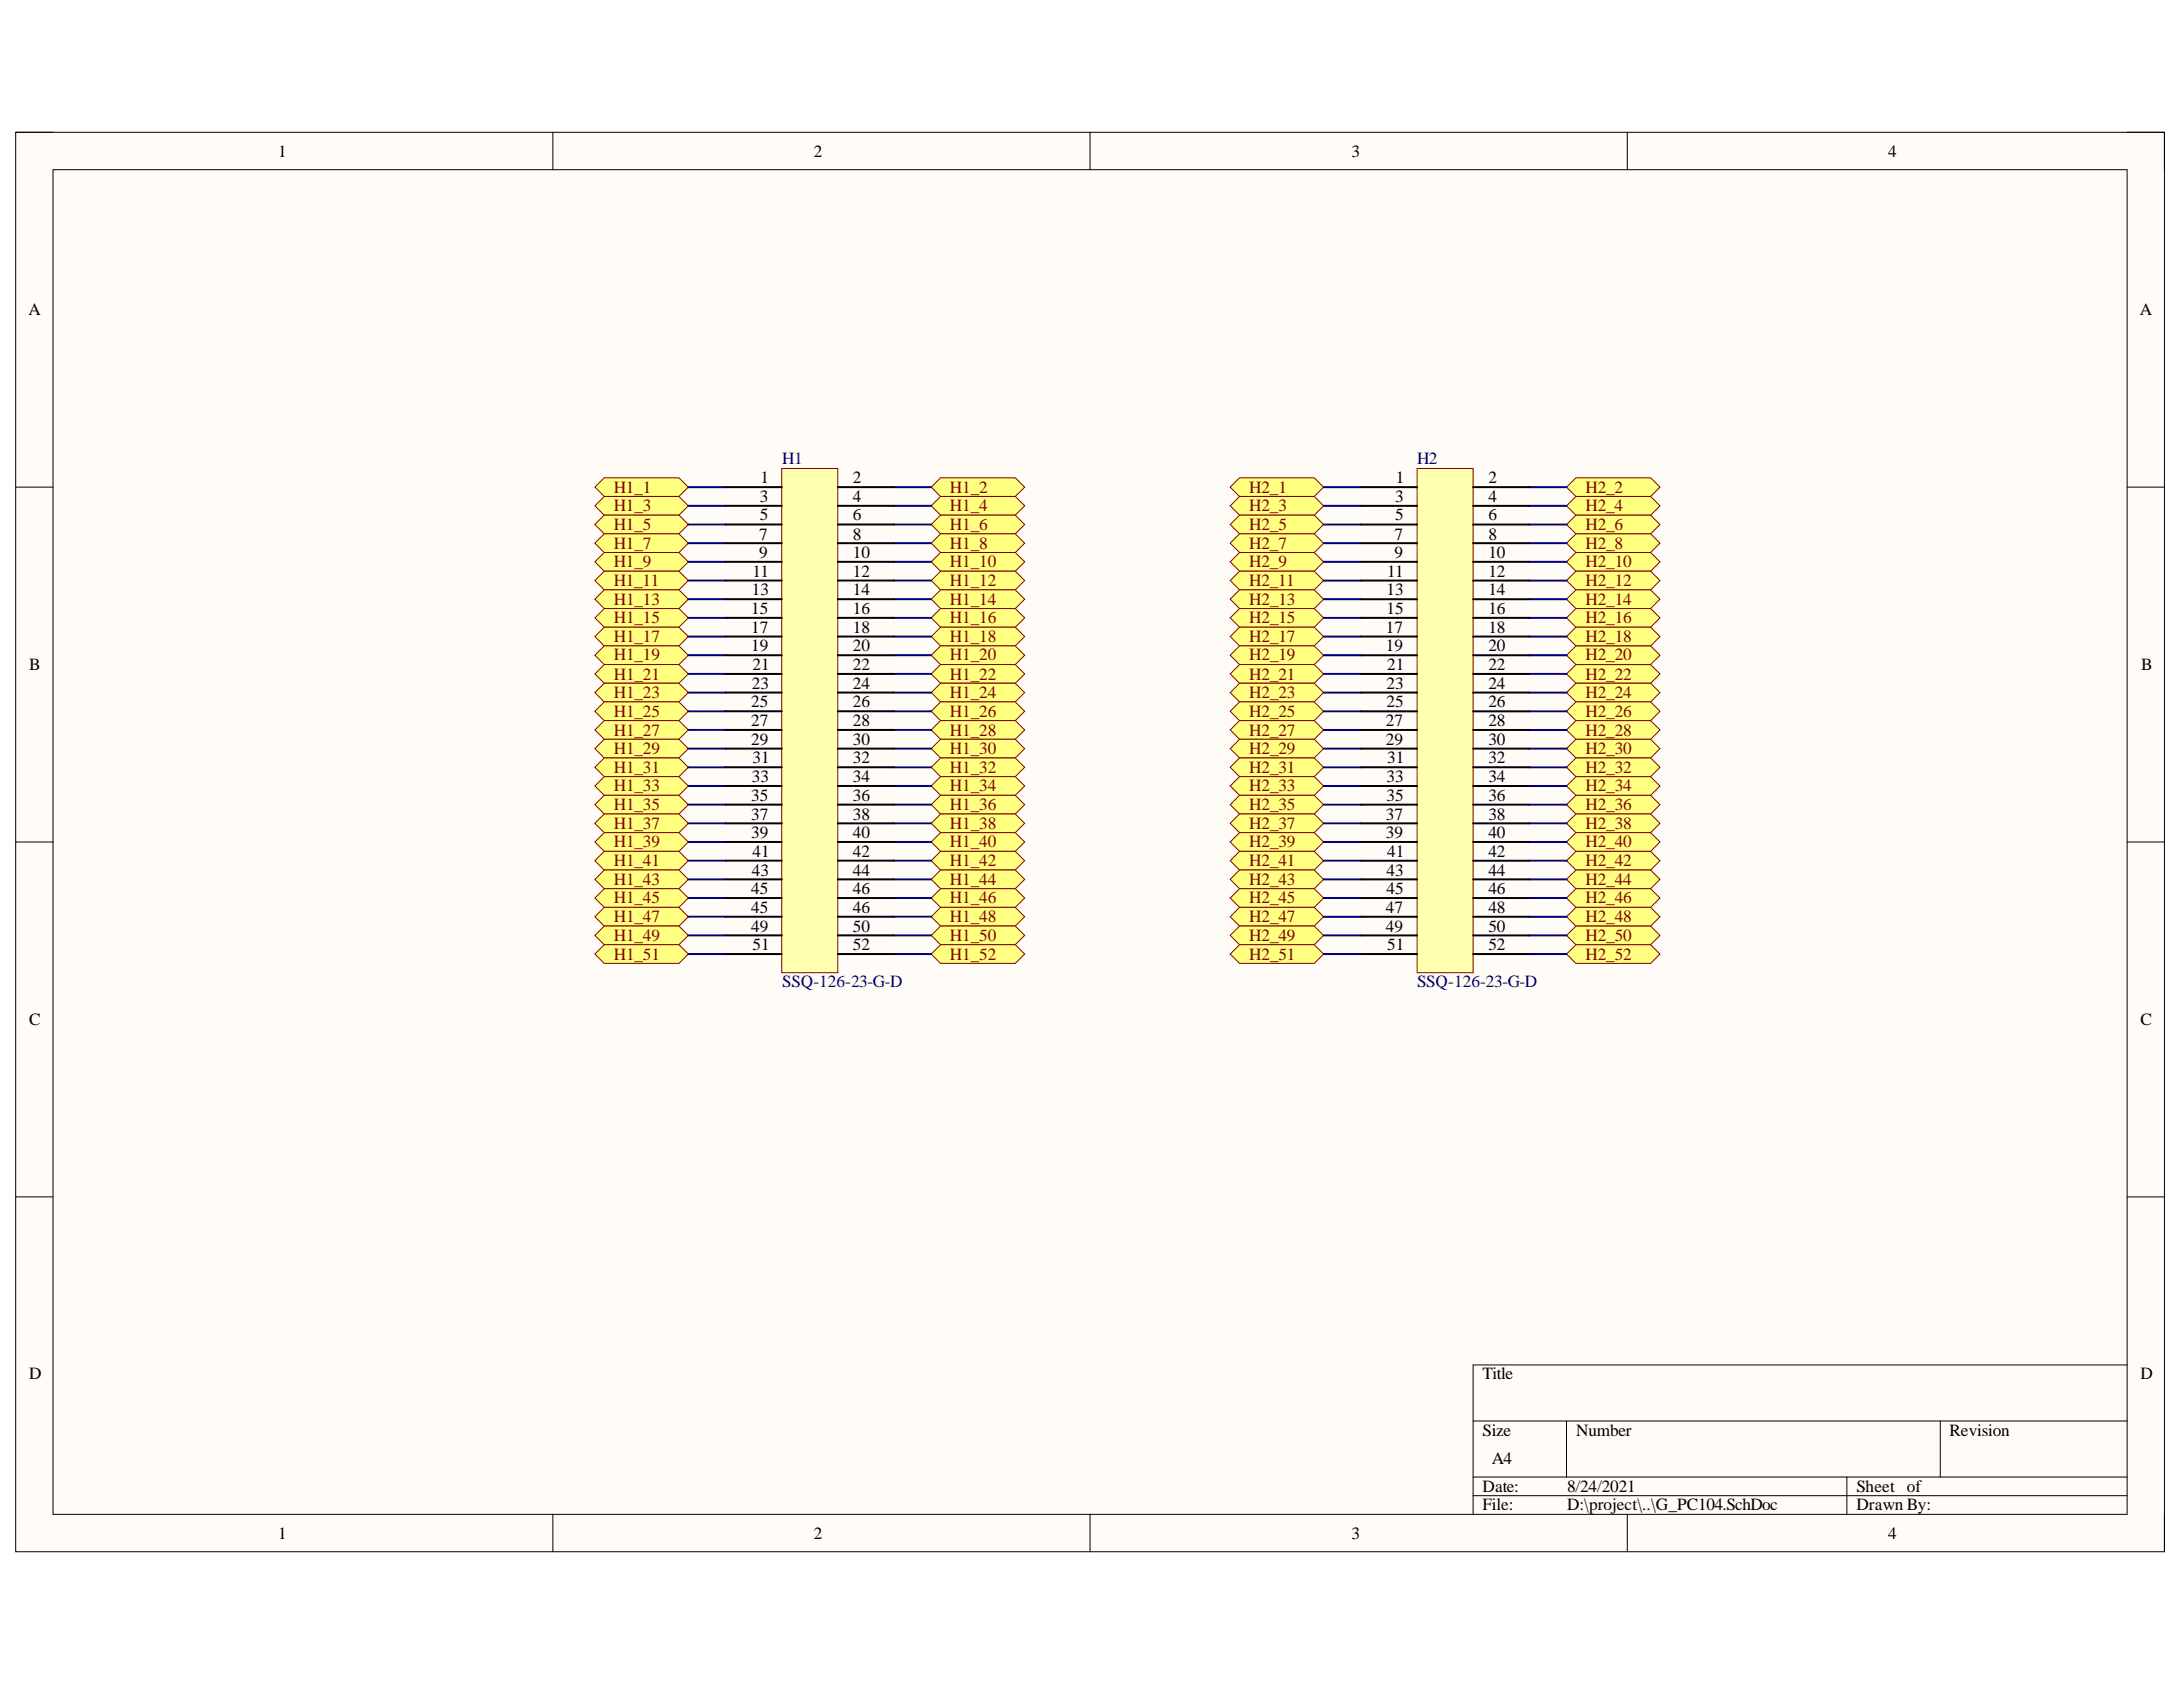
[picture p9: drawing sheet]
<svg xmlns="http://www.w3.org/2000/svg" width="279mm" height="216mm" viewBox="0 0 279 216" stroke-linecap="round" stroke-linejoin="round" font-family="sans-serif">
<defs><g id="words">
<g font-size="2.2">
<text x="35.6" y="20">1</text>
<text x="104.2" y="20">2</text>
<text x="173" y="20">3</text>
<text x="241.7" y="20">4</text>
<text x="3.6" y="40.3">A</text>
<text x="273.9" y="40.3">A</text>
<text x="97.2" y="64.2">3</text>
<text x="97.3" y="61.9">1</text>
<text x="109.2" y="61.9">2</text>
<text x="109.2" y="64.2">4</text>
<text x="178.6" y="64.2">3</text>
<text x="178.7" y="61.9">1</text>
<text x="190.5" y="61.9">2</text>
<text x="190.5" y="64.2">4</text>
<text x="97.2" y="69.1">7</text>
<text x="97.2" y="71.4">9</text>
<text x="97.2" y="66.6">5</text>
<text x="109.2" y="66.6">6</text>
<text x="109.2" y="69.1">8</text>
<text x="109.2" y="71.4">10</text>
<text x="178.5" y="69.1">7</text>
<text x="178.5" y="71.4">9</text>
<text x="178.6" y="66.6">5</text>
<text x="190.5" y="66.6">6</text>
<text x="190.5" y="69.1">8</text>
<text x="190.5" y="71.4">10</text>
<text x="96.2" y="76.1">13</text>
<text x="96.3" y="73.8">11</text>
<text x="109.2" y="73.8">12</text>
<text x="109.2" y="76.1">14</text>
<text x="177.5" y="76.1">13</text>
<text x="177.6" y="73.8">11</text>
<text x="190.5" y="73.8">12</text>
<text x="190.5" y="76.1">14</text>
<text x="96.1" y="78.6">15</text>
<text x="96.1" y="81">17</text>
<text x="96.1" y="83.3">19</text>
<text x="109.2" y="78.6">16</text>
<text x="109.2" y="81">18</text>
<text x="109.2" y="83.3">20</text>
<text x="177.4" y="81">17</text>
<text x="177.4" y="83.3">19</text>
<text x="177.5" y="78.6">15</text>
<text x="190.5" y="78.6">16</text>
<text x="190.5" y="81">18</text>
<text x="190.5" y="83.3">20</text>
<text x="3.7" y="85.8">B</text>
<text x="96.2" y="88.1">23</text>
<text x="96.3" y="85.8">21</text>
<text x="109.2" y="85.8">22</text>
<text x="109.2" y="88.1">24</text>
<text x="177.5" y="88.1">23</text>
<text x="177.6" y="85.8">21</text>
<text x="190.5" y="85.8">22</text>
<text x="190.5" y="88.1">24</text>
<text x="274" y="85.8">B</text>
<text x="96.1" y="90.5">25</text>
<text x="96.1" y="92.9">27</text>
<text x="96.1" y="95.3">29</text>
<text x="109.2" y="90.5">26</text>
<text x="109.2" y="92.9">28</text>
<text x="109.2" y="95.3">30</text>
<text x="177.4" y="92.9">27</text>
<text x="177.4" y="95.3">29</text>
<text x="177.5" y="90.5">25</text>
<text x="190.5" y="90.5">26</text>
<text x="190.5" y="92.9">28</text>
<text x="190.5" y="95.3">30</text>
<text x="96.2" y="100.1">33</text>
<text x="96.3" y="97.7">31</text>
<text x="109.2" y="97.7">32</text>
<text x="109.2" y="100.1">34</text>
<text x="177.5" y="100.1">33</text>
<text x="177.6" y="97.7">31</text>
<text x="190.5" y="97.7">32</text>
<text x="190.5" y="100.1">34</text>
<text x="96.1" y="102.5">35</text>
<text x="96.1" y="104.9">37</text>
<text x="96.1" y="107.2">39</text>
<text x="109.2" y="102.5">36</text>
<text x="109.2" y="104.9">38</text>
<text x="109.2" y="107.2">40</text>
<text x="177.4" y="104.9">37</text>
<text x="177.4" y="107.2">39</text>
<text x="177.5" y="102.5">35</text>
<text x="190.5" y="102.5">36</text>
<text x="190.5" y="104.9">38</text>
<text x="190.5" y="107.2">40</text>
<text x="96.2" y="112.1">43</text>
<text x="96.3" y="109.6">41</text>
<text x="109.2" y="109.6">42</text>
<text x="109.2" y="112.1">44</text>
<text x="177.5" y="112.1">43</text>
<text x="177.6" y="109.6">41</text>
<text x="190.5" y="109.6">42</text>
<text x="190.5" y="112.1">44</text>
<text x="96.1" y="114.4">45</text>
<text x="96.1" y="116.8">45</text>
<text x="96.1" y="119.2">49</text>
<text x="109.2" y="114.4">46</text>
<text x="109.2" y="116.8">46</text>
<text x="109.2" y="119.2">50</text>
<text x="177.4" y="116.8">47</text>
<text x="177.4" y="119.2">49</text>
<text x="177.5" y="114.4">45</text>
<text x="190.5" y="114.4">46</text>
<text x="190.5" y="116.8">48</text>
<text x="190.5" y="119.2">50</text>
<text x="96.3" y="121.6">51</text>
<text x="109.2" y="121.6">52</text>
<text x="177.6" y="121.6">51</text>
<text x="190.5" y="121.6">52</text>
<text x="3.7" y="131.2">C</text>
<text x="274" y="131.2">C</text>
<text x="3.7" y="176.5">D</text>
<text x="189.7" y="176.5">Title</text>
<text x="274" y="176.5">D</text>
<text x="189.7" y="183.7">Size</text>
<text x="201.7" y="183.7">Number</text>
<text x="249.5" y="183.7">Revision</text>
<text x="189.7" y="190.9">Date:</text>
<text x="190.9" y="187.4">A4</text>
<text x="200.6" y="190.9">8/24/2021</text>
<text x="237.6" y="190.9">Sheet of</text>
<text x="35.6" y="196.9">1</text>
<text x="104.2" y="196.9">2</text>
<text x="173" y="196.9">3</text>
<text x="189.7" y="193.3">File:</text>
<text x="200.6" y="193.3">D:\project\..\G_PC104.SchDoc</text>
<text x="237.6" y="193.3">Drawn By:</text>
<text x="241.7" y="196.9">4</text>
</g>
<g font-size="2.2" fill="#000080">
<text x="100.1" y="59.4">H1</text>
<text x="181.4" y="59.4">H2</text>
<text x="100.1" y="126.3">SSQ-126-23-G-D</text>
<text x="181.4" y="126.3">SSQ-126-23-G-D</text>
</g>
<g font-size="2.2" fill="#800000">
<text x="78.5" y="63.1">H1_1</text>
<text x="78.5" y="65.4">H1_3</text>
<text x="121.6" y="63.1">H1_2</text>
<text x="121.6" y="65.4">H1_4</text>
<text x="159.9" y="63.1">H2_1</text>
<text x="159.9" y="65.4">H2_3</text>
<text x="202.9" y="63.1">H2_2</text>
<text x="202.9" y="65.4">H2_4</text>
<text x="78.5" y="67.8">H1_5</text>
<text x="78.5" y="70.2">H1_7</text>
<text x="121.6" y="67.8">H1_6</text>
<text x="121.6" y="70.2">H1_8</text>
<text x="159.9" y="67.8">H2_5</text>
<text x="159.9" y="70.2">H2_7</text>
<text x="202.9" y="67.8">H2_6</text>
<text x="202.9" y="70.2">H2_8</text>
<text x="78.5" y="72.6">H1_9</text>
<text x="78.5" y="75">H1_11</text>
<text x="78.5" y="77.4">H1_13</text>
<text x="121.6" y="72.6">H1_10</text>
<text x="121.6" y="75">H1_12</text>
<text x="121.6" y="77.4">H1_14</text>
<text x="159.9" y="72.6">H2_9</text>
<text x="159.9" y="75">H2_11</text>
<text x="159.9" y="77.4">H2_13</text>
<text x="202.9" y="72.6">H2_10</text>
<text x="202.9" y="75">H2_12</text>
<text x="202.9" y="77.4">H2_14</text>
<text x="78.5" y="79.8">H1_15</text>
<text x="78.5" y="82.1">H1_17</text>
<text x="121.6" y="79.8">H1_16</text>
<text x="121.6" y="82.1">H1_18</text>
<text x="159.9" y="79.8">H2_15</text>
<text x="159.9" y="82.1">H2_17</text>
<text x="202.9" y="79.8">H2_16</text>
<text x="202.9" y="82.1">H2_18</text>
<text x="78.5" y="84.5">H1_19</text>
<text x="78.5" y="87">H1_21</text>
<text x="78.5" y="89.3">H1_23</text>
<text x="121.6" y="84.5">H1_20</text>
<text x="121.6" y="87">H1_22</text>
<text x="121.6" y="89.3">H1_24</text>
<text x="159.9" y="84.5">H2_19</text>
<text x="159.9" y="87">H2_21</text>
<text x="159.9" y="89.3">H2_23</text>
<text x="202.9" y="84.5">H2_20</text>
<text x="202.9" y="87">H2_22</text>
<text x="202.9" y="89.3">H2_24</text>
<text x="78.5" y="91.7">H1_25</text>
<text x="78.5" y="94.1">H1_27</text>
<text x="121.6" y="91.7">H1_26</text>
<text x="121.6" y="94.1">H1_28</text>
<text x="159.9" y="91.7">H2_25</text>
<text x="159.9" y="94.1">H2_27</text>
<text x="202.9" y="91.7">H2_26</text>
<text x="202.9" y="94.1">H2_28</text>
<text x="78.5" y="96.5">H1_29</text>
<text x="78.5" y="98.9">H1_31</text>
<text x="78.5" y="101.2">H1_33</text>
<text x="121.6" y="96.5">H1_30</text>
<text x="121.6" y="98.9">H1_32</text>
<text x="121.6" y="101.2">H1_34</text>
<text x="159.9" y="96.5">H2_29</text>
<text x="159.9" y="98.9">H2_31</text>
<text x="159.9" y="101.2">H2_33</text>
<text x="202.9" y="96.5">H2_30</text>
<text x="202.9" y="98.9">H2_32</text>
<text x="202.9" y="101.2">H2_34</text>
<text x="78.5" y="103.7">H1_35</text>
<text x="78.5" y="106.1">H1_37</text>
<text x="121.6" y="103.7">H1_36</text>
<text x="121.6" y="106.1">H1_38</text>
<text x="159.9" y="103.7">H2_35</text>
<text x="159.9" y="106.1">H2_37</text>
<text x="202.9" y="103.7">H2_36</text>
<text x="202.9" y="106.1">H2_38</text>
<text x="78.5" y="108.4">H1_39</text>
<text x="78.5" y="110.9">H1_41</text>
<text x="78.5" y="113.2">H1_43</text>
<text x="121.6" y="108.4">H1_40</text>
<text x="121.6" y="110.9">H1_42</text>
<text x="121.6" y="113.2">H1_44</text>
<text x="159.9" y="108.4">H2_39</text>
<text x="159.9" y="110.9">H2_41</text>
<text x="159.9" y="113.2">H2_43</text>
<text x="202.9" y="108.4">H2_40</text>
<text x="202.9" y="110.9">H2_42</text>
<text x="202.9" y="113.2">H2_44</text>
<text x="78.5" y="115.6">H1_45</text>
<text x="78.5" y="118">H1_47</text>
<text x="121.6" y="115.6">H1_46</text>
<text x="121.6" y="118">H1_48</text>
<text x="159.9" y="115.6">H2_45</text>
<text x="159.9" y="118">H2_47</text>
<text x="202.9" y="115.6">H2_46</text>
<text x="202.9" y="118">H2_48</text>
<text x="78.5" y="120.4">H1_49</text>
<text x="78.5" y="122.8">H1_51</text>
<text x="121.6" y="120.4">H1_50</text>
<text x="121.6" y="122.8">H1_52</text>
<text x="159.9" y="120.4">H2_49</text>
<text x="159.9" y="122.8">H2_51</text>
<text x="202.9" y="120.4">H2_50</text>
<text x="202.9" y="122.8">H2_52</text>
</g>
</g></defs>
<path d="M2 16.9h275v181.7h-275z" fill-rule="evenodd" fill="#fffcf8"/>
<path d="M2 16.9h275v181.7h-275z" fill="none" stroke="#000" stroke-width=".13"/>
<path d="M6.8 21.7h265.4v172.1h-265.4z" fill-rule="evenodd" fill="#fffcf8"/>
<g fill="none" stroke="#000" stroke-width=".13">
<path d="M2 16.9h4.8M70.8 16.9v4.8M139.5 16.9v4.8M208.3 16.9v4.8M272.2 16.9h4.8v4.8M6.8 21.7h265.4v172.1h-265.4zM2 62.3h4.8M272.2 62.3h4.8M2 107.8h4.8M272.2 107.8h4.8M2 153.2h4.8M272.2 153.2h4.8"/>
<path d="M272.2 174.7h-83.7v19.1M70.8 193.8v4.8M139.5 193.8v4.8M188.5 181.9h83.7M188.5 189h83.7M188.5 191.4h83.7M200.5 181.9v7.1M208.3 193.8v4.8M236.4 189v4.8M248.3 181.9v7.1M277 193.8v4.8"/>
</g>
<path d="M76.1 62.3l1.2-1.2h9.6l1.2 1.2-1.2 1.2h-9.6z" fill-rule="evenodd" fill="#ffff80"/>
<path d="M76.1 62.3l1.2-1.2h9.6l1.2 1.2-1.2 1.2h-9.6z" fill="none" stroke="#800000" stroke-width=".13"/>
<path d="M119.2 62.3l1.2-1.2h9.5l1.2 1.2-1.2 1.2h-9.5z" fill-rule="evenodd" fill="#ffff80"/>
<path d="M119.2 62.3l1.2-1.2h9.5l1.2 1.2-1.2 1.2h-9.5z" fill="none" stroke="#800000" stroke-width=".13"/>
<path d="M77.3 63.5h9.6l1.2 1.2-1.2 1.2h-9.6l-1.2-1.2z" fill-rule="evenodd" fill="#ffff80"/>
<path d="M77.3 63.5h9.6l1.2 1.2-1.2 1.2h-9.6l-1.2-1.2z" fill="none" stroke="#800000" stroke-width=".13"/>
<path d="M120.4 63.5h9.5l1.2 1.2-1.2 1.2h-9.5l-1.2-1.2z" fill-rule="evenodd" fill="#ffff80"/>
<path d="M120.4 63.5h9.5l1.2 1.2-1.2 1.2h-9.5l-1.2-1.2z" fill="none" stroke="#800000" stroke-width=".13"/>
<path d="M76.1 67.1l1.2-1.2h9.6l1.2 1.2-1.2 1.2h-9.6z" fill-rule="evenodd" fill="#ffff80"/>
<path d="M76.1 67.1l1.2-1.2h9.6l1.2 1.2-1.2 1.2h-9.6z" fill="none" stroke="#800000" stroke-width=".13"/>
<path d="M119.2 67.1l1.2-1.2h9.5l1.2 1.2-1.2 1.2h-9.5z" fill-rule="evenodd" fill="#ffff80"/>
<path d="M119.2 67.1l1.2-1.2h9.5l1.2 1.2-1.2 1.2h-9.5z" fill="none" stroke="#800000" stroke-width=".13"/>
<path d="M77.3 68.3h9.6l1.2 1.2-1.2 1.2h-9.6l-1.2-1.2z" fill-rule="evenodd" fill="#ffff80"/>
<path d="M77.3 68.3h9.6l1.2 1.2-1.2 1.2h-9.6l-1.2-1.2z" fill="none" stroke="#800000" stroke-width=".13"/>
<path d="M120.4 68.3h9.5l1.2 1.2-1.2 1.2h-9.5l-1.2-1.2z" fill-rule="evenodd" fill="#ffff80"/>
<path d="M120.4 68.3h9.5l1.2 1.2-1.2 1.2h-9.5l-1.2-1.2z" fill="none" stroke="#800000" stroke-width=".13"/>
<path d="M76.1 71.9l1.2-1.2h9.6l1.2 1.2-1.2 1.2h-9.6z" fill-rule="evenodd" fill="#ffff80"/>
<path d="M76.1 71.9l1.2-1.2h9.6l1.2 1.2-1.2 1.2h-9.6z" fill="none" stroke="#800000" stroke-width=".13"/>
<path d="M119.2 71.9l1.2-1.2h9.5l1.2 1.2-1.2 1.2h-9.5z" fill-rule="evenodd" fill="#ffff80"/>
<path d="M119.2 71.9l1.2-1.2h9.5l1.2 1.2-1.2 1.2h-9.5z" fill="none" stroke="#800000" stroke-width=".13"/>
<path d="M76.1 74.3l1.2-1.2h9.6l1.2 1.2-1.2 1.2h-9.6z" fill-rule="evenodd" fill="#ffff80"/>
<path d="M76.1 74.3l1.2-1.2h9.6l1.2 1.2-1.2 1.2h-9.6z" fill="none" stroke="#800000" stroke-width=".13"/>
<path d="M119.2 74.3l1.2-1.2h9.5l1.2 1.2-1.2 1.2h-9.5z" fill-rule="evenodd" fill="#ffff80"/>
<path d="M119.2 74.3l1.2-1.2h9.5l1.2 1.2-1.2 1.2h-9.5z" fill="none" stroke="#800000" stroke-width=".13"/>
<path d="M76.1 76.7l1.2-1.2h9.6l1.2 1.2-1.2 1.2h-9.6z" fill-rule="evenodd" fill="#ffff80"/>
<path d="M76.1 76.7l1.2-1.2h9.6l1.2 1.2-1.2 1.2h-9.6z" fill="none" stroke="#800000" stroke-width=".13"/>
<path d="M119.2 76.7l1.2-1.2h9.5l1.2 1.2-1.2 1.2h-9.5z" fill-rule="evenodd" fill="#ffff80"/>
<path d="M119.2 76.7l1.2-1.2h9.5l1.2 1.2-1.2 1.2h-9.5z" fill="none" stroke="#800000" stroke-width=".13"/>
<path d="M76.1 79.1l1.2-1.2h9.6l1.2 1.2-1.2 1.2h-9.6z" fill-rule="evenodd" fill="#ffff80"/>
<path d="M76.1 79.1l1.2-1.2h9.6l1.2 1.2-1.2 1.2h-9.6z" fill="none" stroke="#800000" stroke-width=".13"/>
<path d="M119.2 79.1l1.2-1.2h9.5l1.2 1.2-1.2 1.2h-9.5z" fill-rule="evenodd" fill="#ffff80"/>
<path d="M119.2 79.1l1.2-1.2h9.5l1.2 1.2-1.2 1.2h-9.5z" fill="none" stroke="#800000" stroke-width=".13"/>
<path d="M76.1 81.5l1.2-1.2h9.6l1.2 1.2-1.2 1.2h-9.6z" fill-rule="evenodd" fill="#ffff80"/>
<path d="M76.1 81.5l1.2-1.2h9.6l1.2 1.2-1.2 1.2h-9.6z" fill="none" stroke="#800000" stroke-width=".13"/>
<path d="M119.2 81.5l1.2-1.2h9.5l1.2 1.2-1.2 1.2h-9.5z" fill-rule="evenodd" fill="#ffff80"/>
<path d="M119.2 81.5l1.2-1.2h9.5l1.2 1.2-1.2 1.2h-9.5z" fill="none" stroke="#800000" stroke-width=".13"/>
<path d="M76.1 83.9l1.2-1.2h9.6l1.2 1.2-1.2 1.1h-9.6z" fill-rule="evenodd" fill="#ffff80"/>
<path d="M76.1 83.9l1.2-1.2h9.6l1.2 1.2-1.2 1.1h-9.6z" fill="none" stroke="#800000" stroke-width=".13"/>
<path d="M119.2 83.9l1.2-1.2h9.5l1.2 1.2-1.2 1.1h-9.5z" fill-rule="evenodd" fill="#ffff80"/>
<path d="M119.2 83.9l1.2-1.2h9.5l1.2 1.2-1.2 1.1h-9.5z" fill="none" stroke="#800000" stroke-width=".13"/>
<path d="M77.3 85h9.6l1.2 1.2-1.2 1.2h-9.6l-1.2-1.2z" fill-rule="evenodd" fill="#ffff80"/>
<path d="M77.3 85h9.6l1.2 1.2-1.2 1.2h-9.6l-1.2-1.2z" fill="none" stroke="#800000" stroke-width=".13"/>
<path d="M120.4 85h9.5l1.2 1.2-1.2 1.2h-9.5l-1.2-1.2z" fill-rule="evenodd" fill="#ffff80"/>
<path d="M120.4 85h9.5l1.2 1.2-1.2 1.2h-9.5l-1.2-1.2z" fill="none" stroke="#800000" stroke-width=".13"/>
<path d="M76.1 88.6l1.2-1.2h9.6l1.2 1.2-1.2 1.2h-9.6z" fill-rule="evenodd" fill="#ffff80"/>
<path d="M76.1 88.6l1.2-1.2h9.6l1.2 1.2-1.2 1.2h-9.6z" fill="none" stroke="#800000" stroke-width=".13"/>
<path d="M119.2 88.6l1.2-1.2h9.5l1.2 1.2-1.2 1.2h-9.5z" fill-rule="evenodd" fill="#ffff80"/>
<path d="M119.2 88.6l1.2-1.2h9.5l1.2 1.2-1.2 1.2h-9.5z" fill="none" stroke="#800000" stroke-width=".13"/>
<path d="M77.3 89.8h9.6l1.2 1.2-1.2 1.2h-9.6l-1.2-1.2z" fill-rule="evenodd" fill="#ffff80"/>
<path d="M77.3 89.8h9.6l1.2 1.2-1.2 1.2h-9.6l-1.2-1.2z" fill="none" stroke="#800000" stroke-width=".13"/>
<path d="M120.4 89.8h9.5l1.2 1.2-1.2 1.2h-9.5l-1.2-1.2z" fill-rule="evenodd" fill="#ffff80"/>
<path d="M120.4 89.8h9.5l1.2 1.2-1.2 1.2h-9.5l-1.2-1.2z" fill="none" stroke="#800000" stroke-width=".13"/>
<path d="M76.1 93.4l1.2-1.2h9.6l1.2 1.2-1.2 1.2h-9.6z" fill-rule="evenodd" fill="#ffff80"/>
<path d="M76.1 93.4l1.2-1.2h9.6l1.2 1.2-1.2 1.2h-9.6z" fill="none" stroke="#800000" stroke-width=".13"/>
<path d="M119.2 93.4l1.2-1.2h9.5l1.2 1.2-1.2 1.2h-9.5z" fill-rule="evenodd" fill="#ffff80"/>
<path d="M119.2 93.4l1.2-1.2h9.5l1.2 1.2-1.2 1.2h-9.5z" fill="none" stroke="#800000" stroke-width=".13"/>
<path d="M77.3 94.6h9.6l1.2 1.2-1.2 1.2h-9.6l-1.2-1.2z" fill-rule="evenodd" fill="#ffff80"/>
<path d="M77.3 94.6h9.6l1.2 1.2-1.2 1.2h-9.6l-1.2-1.2z" fill="none" stroke="#800000" stroke-width=".13"/>
<path d="M120.4 94.6h9.5l1.2 1.2-1.2 1.2h-9.5l-1.2-1.2z" fill-rule="evenodd" fill="#ffff80"/>
<path d="M120.4 94.6h9.5l1.2 1.2-1.2 1.2h-9.5l-1.2-1.2z" fill="none" stroke="#800000" stroke-width=".13"/>
<path d="M76.1 98.2l1.2-1.2h9.6l1.2 1.2-1.2 1.2h-9.6z" fill-rule="evenodd" fill="#ffff80"/>
<path d="M76.1 98.2l1.2-1.2h9.6l1.2 1.2-1.2 1.2h-9.6z" fill="none" stroke="#800000" stroke-width=".13"/>
<path d="M119.2 98.2l1.2-1.2h9.5l1.2 1.2-1.2 1.2h-9.5z" fill-rule="evenodd" fill="#ffff80"/>
<path d="M119.2 98.2l1.2-1.2h9.5l1.2 1.2-1.2 1.2h-9.5z" fill="none" stroke="#800000" stroke-width=".13"/>
<path d="M76.1 100.6l1.2-1.2h9.6l1.2 1.2-1.2 1.2h-9.6z" fill-rule="evenodd" fill="#ffff80"/>
<path d="M76.1 100.6l1.2-1.2h9.6l1.2 1.2-1.2 1.2h-9.6z" fill="none" stroke="#800000" stroke-width=".13"/>
<path d="M119.2 100.6l1.2-1.2h9.5l1.2 1.2-1.2 1.2h-9.5z" fill-rule="evenodd" fill="#ffff80"/>
<path d="M119.2 100.6l1.2-1.2h9.5l1.2 1.2-1.2 1.2h-9.5z" fill="none" stroke="#800000" stroke-width=".13"/>
<path d="M76.1 103l1.2-1.2h9.6l1.2 1.2-1.2 1.2h-9.6z" fill-rule="evenodd" fill="#ffff80"/>
<path d="M76.1 103l1.2-1.2h9.6l1.2 1.2-1.2 1.2h-9.6z" fill="none" stroke="#800000" stroke-width=".13"/>
<path d="M119.2 103l1.2-1.2h9.5l1.2 1.2-1.2 1.2h-9.5z" fill-rule="evenodd" fill="#ffff80"/>
<path d="M119.2 103l1.2-1.2h9.5l1.2 1.2-1.2 1.2h-9.5z" fill="none" stroke="#800000" stroke-width=".13"/>
<path d="M76.1 105.4l1.2-1.2h9.6l1.2 1.2-1.2 1.2h-9.6z" fill-rule="evenodd" fill="#ffff80"/>
<path d="M76.1 105.4l1.2-1.2h9.6l1.2 1.2-1.2 1.2h-9.6z" fill="none" stroke="#800000" stroke-width=".13"/>
<path d="M119.2 105.4l1.2-1.2h9.5l1.2 1.2-1.2 1.2h-9.5z" fill-rule="evenodd" fill="#ffff80"/>
<path d="M119.2 105.4l1.2-1.2h9.5l1.2 1.2-1.2 1.2h-9.5z" fill="none" stroke="#800000" stroke-width=".13"/>
<path d="M76.1 107.8l1.2-1.2h9.6l1.2 1.2-1.2 1.2h-9.6z" fill-rule="evenodd" fill="#ffff80"/>
<path d="M76.1 107.8l1.2-1.2h9.6l1.2 1.2-1.2 1.2h-9.6z" fill="none" stroke="#800000" stroke-width=".13"/>
<path d="M119.2 107.8l1.2-1.2h9.5l1.2 1.2-1.2 1.2h-9.5z" fill-rule="evenodd" fill="#ffff80"/>
<path d="M119.2 107.8l1.2-1.2h9.5l1.2 1.2-1.2 1.2h-9.5z" fill="none" stroke="#800000" stroke-width=".13"/>
<path d="M76.1 110.1l1.2-1.1h9.6l1.2 1.1-1.2 1.2h-9.6z" fill-rule="evenodd" fill="#ffff80"/>
<path d="M76.1 110.1l1.2-1.1h9.6l1.2 1.1-1.2 1.2h-9.6z" fill="none" stroke="#800000" stroke-width=".13"/>
<path d="M119.2 110.1l1.2-1.1h9.5l1.2 1.1-1.2 1.2h-9.5z" fill-rule="evenodd" fill="#ffff80"/>
<path d="M119.2 110.1l1.2-1.1h9.5l1.2 1.1-1.2 1.2h-9.5z" fill="none" stroke="#800000" stroke-width=".13"/>
<path d="M77.3 111.3h9.6l1.2 1.2-1.2 1.2h-9.6l-1.2-1.2z" fill-rule="evenodd" fill="#ffff80"/>
<path d="M77.3 111.3h9.6l1.2 1.2-1.2 1.2h-9.6l-1.2-1.2z" fill="none" stroke="#800000" stroke-width=".13"/>
<path d="M120.4 111.3h9.5l1.2 1.2-1.2 1.2h-9.5l-1.2-1.2z" fill-rule="evenodd" fill="#ffff80"/>
<path d="M120.4 111.3h9.5l1.2 1.2-1.2 1.2h-9.5l-1.2-1.2z" fill="none" stroke="#800000" stroke-width=".13"/>
<path d="M76.1 114.9l1.2-1.2h9.6l1.2 1.2-1.2 1.2h-9.6z" fill-rule="evenodd" fill="#ffff80"/>
<path d="M76.1 114.9l1.2-1.2h9.6l1.2 1.2-1.2 1.2h-9.6z" fill="none" stroke="#800000" stroke-width=".13"/>
<path d="M119.2 114.9l1.2-1.2h9.5l1.2 1.2-1.2 1.2h-9.5z" fill-rule="evenodd" fill="#ffff80"/>
<path d="M119.2 114.9l1.2-1.2h9.5l1.2 1.2-1.2 1.2h-9.5z" fill="none" stroke="#800000" stroke-width=".13"/>
<path d="M77.3 116.1h9.6l1.2 1.2-1.2 1.2h-9.6l-1.2-1.2z" fill-rule="evenodd" fill="#ffff80"/>
<path d="M77.3 116.1h9.6l1.2 1.2-1.2 1.2h-9.6l-1.2-1.2z" fill="none" stroke="#800000" stroke-width=".13"/>
<path d="M120.4 116.1h9.5l1.2 1.2-1.2 1.2h-9.5l-1.2-1.2z" fill-rule="evenodd" fill="#ffff80"/>
<path d="M120.4 116.1h9.5l1.2 1.2-1.2 1.2h-9.5l-1.2-1.2z" fill="none" stroke="#800000" stroke-width=".13"/>
<path d="M76.1 119.7l1.2-1.2h9.6l1.2 1.2-1.2 1.2h-9.6z" fill-rule="evenodd" fill="#ffff80"/>
<path d="M76.1 119.7l1.2-1.2h9.6l1.2 1.2-1.2 1.2h-9.6z" fill="none" stroke="#800000" stroke-width=".13"/>
<path d="M119.2 119.7l1.2-1.2h9.5l1.2 1.2-1.2 1.2h-9.5z" fill-rule="evenodd" fill="#ffff80"/>
<path d="M119.2 119.7l1.2-1.2h9.5l1.2 1.2-1.2 1.2h-9.5z" fill="none" stroke="#800000" stroke-width=".13"/>
<path d="M77.3 120.9h9.6l1.2 1.2-1.2 1.2h-9.6l-1.2-1.2z" fill-rule="evenodd" fill="#ffff80"/>
<path d="M77.3 120.9h9.6l1.2 1.2-1.2 1.2h-9.6l-1.2-1.2z" fill="none" stroke="#800000" stroke-width=".13"/>
<path d="M120.4 120.9h9.5l1.2 1.2-1.2 1.2h-9.5l-1.2-1.2z" fill-rule="evenodd" fill="#ffff80"/>
<path d="M120.4 120.9h9.5l1.2 1.2-1.2 1.2h-9.5l-1.2-1.2z" fill="none" stroke="#800000" stroke-width=".13"/>
<path d="M157.5 62.3l1.1-1.2h9.6l1.2 1.2-1.2 1.2h-9.6z" fill-rule="evenodd" fill="#ffff80"/>
<path d="M157.5 62.3l1.1-1.2h9.6l1.2 1.2-1.2 1.2h-9.6z" fill="none" stroke="#800000" stroke-width=".13"/>
<path d="M200.5 62.3l1.2-1.2h9.6l1.2 1.2-1.2 1.2h-9.6z" fill-rule="evenodd" fill="#ffff80"/>
<path d="M200.5 62.3l1.2-1.2h9.6l1.2 1.2-1.2 1.2h-9.6z" fill="none" stroke="#800000" stroke-width=".13"/>
<path d="M158.6 63.5h9.6l1.2 1.2-1.2 1.2h-9.6l-1.1-1.2z" fill-rule="evenodd" fill="#ffff80"/>
<path d="M158.6 63.5h9.6l1.2 1.2-1.2 1.2h-9.6l-1.1-1.2z" fill="none" stroke="#800000" stroke-width=".13"/>
<path d="M200.5 64.7l1.2-1.2h9.6l1.2 1.2-1.2 1.2h-9.6z" fill-rule="evenodd" fill="#ffff80"/>
<path d="M200.5 64.7l1.2-1.2h9.6l1.2 1.2-1.2 1.2h-9.6z" fill="none" stroke="#800000" stroke-width=".13"/>
<path d="M157.5 67.1l1.1-1.2h9.6l1.2 1.2-1.2 1.2h-9.6z" fill-rule="evenodd" fill="#ffff80"/>
<path d="M157.5 67.1l1.1-1.2h9.6l1.2 1.2-1.2 1.2h-9.6z" fill="none" stroke="#800000" stroke-width=".13"/>
<path d="M200.5 67.1l1.2-1.2h9.6l1.2 1.2-1.2 1.2h-9.6z" fill-rule="evenodd" fill="#ffff80"/>
<path d="M200.5 67.1l1.2-1.2h9.6l1.2 1.2-1.2 1.2h-9.6z" fill="none" stroke="#800000" stroke-width=".13"/>
<path d="M158.6 68.3h9.6l1.2 1.2-1.2 1.2h-9.6l-1.1-1.2z" fill-rule="evenodd" fill="#ffff80"/>
<path d="M158.6 68.3h9.6l1.2 1.2-1.2 1.2h-9.6l-1.1-1.2z" fill="none" stroke="#800000" stroke-width=".13"/>
<path d="M200.5 69.5l1.2-1.2h9.6l1.2 1.2-1.2 1.2h-9.6z" fill-rule="evenodd" fill="#ffff80"/>
<path d="M200.5 69.5l1.2-1.2h9.6l1.2 1.2-1.2 1.2h-9.6z" fill="none" stroke="#800000" stroke-width=".13"/>
<path d="M157.5 71.9l1.1-1.2h9.6l1.2 1.2-1.2 1.2h-9.6z" fill-rule="evenodd" fill="#ffff80"/>
<path d="M157.5 71.9l1.1-1.2h9.6l1.2 1.2-1.2 1.2h-9.6z" fill="none" stroke="#800000" stroke-width=".13"/>
<path d="M200.5 71.9l1.2-1.2h9.6l1.2 1.2-1.2 1.2h-9.6z" fill-rule="evenodd" fill="#ffff80"/>
<path d="M200.5 71.9l1.2-1.2h9.6l1.2 1.2-1.2 1.2h-9.6z" fill="none" stroke="#800000" stroke-width=".13"/>
<path d="M157.5 74.3l1.1-1.2h9.6l1.2 1.2-1.2 1.2h-9.6z" fill-rule="evenodd" fill="#ffff80"/>
<path d="M157.5 74.3l1.1-1.2h9.6l1.2 1.2-1.2 1.2h-9.6z" fill="none" stroke="#800000" stroke-width=".13"/>
<path d="M200.5 74.3l1.2-1.2h9.6l1.2 1.2-1.2 1.2h-9.6z" fill-rule="evenodd" fill="#ffff80"/>
<path d="M200.5 74.3l1.2-1.2h9.6l1.2 1.2-1.2 1.2h-9.6z" fill="none" stroke="#800000" stroke-width=".13"/>
<path d="M157.5 76.7l1.1-1.2h9.6l1.2 1.2-1.2 1.2h-9.6z" fill-rule="evenodd" fill="#ffff80"/>
<path d="M157.5 76.7l1.1-1.2h9.6l1.2 1.2-1.2 1.2h-9.6z" fill="none" stroke="#800000" stroke-width=".13"/>
<path d="M200.5 76.7l1.2-1.2h9.6l1.2 1.2-1.2 1.2h-9.6z" fill-rule="evenodd" fill="#ffff80"/>
<path d="M200.5 76.7l1.2-1.2h9.6l1.2 1.2-1.2 1.2h-9.6z" fill="none" stroke="#800000" stroke-width=".13"/>
<path d="M157.5 79.1l1.1-1.2h9.6l1.2 1.2-1.2 1.2h-9.6z" fill-rule="evenodd" fill="#ffff80"/>
<path d="M157.5 79.1l1.1-1.2h9.6l1.2 1.2-1.2 1.2h-9.6z" fill="none" stroke="#800000" stroke-width=".13"/>
<path d="M200.5 79.1l1.2-1.2h9.6l1.2 1.2-1.2 1.2h-9.6z" fill-rule="evenodd" fill="#ffff80"/>
<path d="M200.5 79.1l1.2-1.2h9.6l1.2 1.2-1.2 1.2h-9.6z" fill="none" stroke="#800000" stroke-width=".13"/>
<path d="M157.5 81.5l1.1-1.2h9.6l1.2 1.2-1.2 1.2h-9.6z" fill-rule="evenodd" fill="#ffff80"/>
<path d="M157.5 81.5l1.1-1.2h9.6l1.2 1.2-1.2 1.2h-9.6z" fill="none" stroke="#800000" stroke-width=".13"/>
<path d="M200.5 81.5l1.2-1.2h9.6l1.2 1.2-1.2 1.2h-9.6z" fill-rule="evenodd" fill="#ffff80"/>
<path d="M200.5 81.5l1.2-1.2h9.6l1.2 1.2-1.2 1.2h-9.6z" fill="none" stroke="#800000" stroke-width=".13"/>
<path d="M157.5 83.9l1.1-1.2h9.6l1.2 1.2-1.2 1.1h-9.6z" fill-rule="evenodd" fill="#ffff80"/>
<path d="M157.5 83.9l1.1-1.2h9.6l1.2 1.2-1.2 1.1h-9.6z" fill="none" stroke="#800000" stroke-width=".13"/>
<path d="M200.5 83.9l1.2-1.2h9.6l1.2 1.2-1.2 1.2h-9.6z" fill-rule="evenodd" fill="#ffff80"/>
<path d="M200.5 83.9l1.2-1.2h9.6l1.2 1.2-1.2 1.2h-9.6z" fill="none" stroke="#800000" stroke-width=".13"/>
<path d="M158.6 85h9.6l1.2 1.2-1.2 1.2h-9.6l-1.1-1.2z" fill-rule="evenodd" fill="#ffff80"/>
<path d="M158.6 85h9.6l1.2 1.2-1.2 1.2h-9.6l-1.1-1.2z" fill="none" stroke="#800000" stroke-width=".13"/>
<path d="M200.5 86.2l1.2-1.1h9.6l1.2 1.1-1.2 1.2h-9.6z" fill-rule="evenodd" fill="#ffff80"/>
<path d="M200.5 86.2l1.2-1.1h9.6l1.2 1.1-1.2 1.2h-9.6z" fill="none" stroke="#800000" stroke-width=".13"/>
<path d="M157.5 88.6l1.1-1.2h9.6l1.2 1.2-1.2 1.2h-9.6z" fill-rule="evenodd" fill="#ffff80"/>
<path d="M157.5 88.6l1.1-1.2h9.6l1.2 1.2-1.2 1.2h-9.6z" fill="none" stroke="#800000" stroke-width=".13"/>
<path d="M200.5 88.6l1.2-1.2h9.6l1.2 1.2-1.2 1.2h-9.6z" fill-rule="evenodd" fill="#ffff80"/>
<path d="M200.5 88.6l1.2-1.2h9.6l1.2 1.2-1.2 1.2h-9.6z" fill="none" stroke="#800000" stroke-width=".13"/>
<path d="M158.6 89.8h9.6l1.2 1.2-1.2 1.2h-9.6l-1.1-1.2z" fill-rule="evenodd" fill="#ffff80"/>
<path d="M158.6 89.8h9.6l1.2 1.2-1.2 1.2h-9.6l-1.1-1.2z" fill="none" stroke="#800000" stroke-width=".13"/>
<path d="M200.5 91l1.2-1.2h9.6l1.2 1.2-1.2 1.2h-9.6z" fill-rule="evenodd" fill="#ffff80"/>
<path d="M200.5 91l1.2-1.2h9.6l1.2 1.2-1.2 1.2h-9.6z" fill="none" stroke="#800000" stroke-width=".13"/>
<path d="M157.5 93.4l1.1-1.2h9.6l1.2 1.2-1.2 1.2h-9.6z" fill-rule="evenodd" fill="#ffff80"/>
<path d="M157.5 93.4l1.1-1.2h9.6l1.2 1.2-1.2 1.2h-9.6z" fill="none" stroke="#800000" stroke-width=".13"/>
<path d="M200.5 93.4l1.2-1.2h9.6l1.2 1.2-1.2 1.2h-9.6z" fill-rule="evenodd" fill="#ffff80"/>
<path d="M200.5 93.4l1.2-1.2h9.6l1.2 1.2-1.2 1.2h-9.6z" fill="none" stroke="#800000" stroke-width=".13"/>
<path d="M158.6 94.6h9.6l1.2 1.2-1.2 1.2h-9.6l-1.1-1.2z" fill-rule="evenodd" fill="#ffff80"/>
<path d="M158.6 94.6h9.6l1.2 1.2-1.2 1.2h-9.6l-1.1-1.2z" fill="none" stroke="#800000" stroke-width=".13"/>
<path d="M200.5 95.8l1.2-1.2h9.6l1.2 1.2-1.2 1.2h-9.6z" fill-rule="evenodd" fill="#ffff80"/>
<path d="M200.5 95.8l1.2-1.2h9.6l1.2 1.2-1.2 1.2h-9.6z" fill="none" stroke="#800000" stroke-width=".13"/>
<path d="M157.5 98.2l1.1-1.2h9.6l1.2 1.2-1.2 1.2h-9.6z" fill-rule="evenodd" fill="#ffff80"/>
<path d="M157.5 98.2l1.1-1.2h9.6l1.2 1.2-1.2 1.2h-9.6z" fill="none" stroke="#800000" stroke-width=".13"/>
<path d="M200.5 98.2l1.2-1.2h9.6l1.2 1.2-1.2 1.2h-9.6z" fill-rule="evenodd" fill="#ffff80"/>
<path d="M200.5 98.2l1.2-1.2h9.6l1.2 1.2-1.2 1.2h-9.6z" fill="none" stroke="#800000" stroke-width=".13"/>
<path d="M157.5 100.6l1.1-1.2h9.6l1.2 1.2-1.2 1.2h-9.6z" fill-rule="evenodd" fill="#ffff80"/>
<path d="M157.5 100.6l1.1-1.2h9.6l1.2 1.2-1.2 1.2h-9.6z" fill="none" stroke="#800000" stroke-width=".13"/>
<path d="M200.5 100.6l1.2-1.2h9.6l1.2 1.2-1.2 1.2h-9.6z" fill-rule="evenodd" fill="#ffff80"/>
<path d="M200.5 100.6l1.2-1.2h9.6l1.2 1.2-1.2 1.2h-9.6z" fill="none" stroke="#800000" stroke-width=".13"/>
<path d="M157.5 103l1.1-1.2h9.6l1.2 1.2-1.2 1.2h-9.6z" fill-rule="evenodd" fill="#ffff80"/>
<path d="M157.5 103l1.1-1.2h9.6l1.2 1.2-1.2 1.2h-9.6z" fill="none" stroke="#800000" stroke-width=".13"/>
<path d="M200.5 103l1.2-1.2h9.6l1.2 1.2-1.2 1.2h-9.6z" fill-rule="evenodd" fill="#ffff80"/>
<path d="M200.5 103l1.2-1.2h9.6l1.2 1.2-1.2 1.2h-9.6z" fill="none" stroke="#800000" stroke-width=".13"/>
<path d="M157.5 105.4l1.1-1.2h9.6l1.2 1.2-1.2 1.2h-9.6z" fill-rule="evenodd" fill="#ffff80"/>
<path d="M157.5 105.4l1.1-1.2h9.6l1.2 1.2-1.2 1.2h-9.6z" fill="none" stroke="#800000" stroke-width=".13"/>
<path d="M200.5 105.4l1.2-1.2h9.6l1.2 1.2-1.2 1.2h-9.6z" fill-rule="evenodd" fill="#ffff80"/>
<path d="M200.5 105.4l1.2-1.2h9.6l1.2 1.2-1.2 1.2h-9.6z" fill="none" stroke="#800000" stroke-width=".13"/>
<path d="M157.5 107.8l1.1-1.2h9.6l1.2 1.2-1.2 1.2h-9.6z" fill-rule="evenodd" fill="#ffff80"/>
<path d="M157.5 107.8l1.1-1.2h9.6l1.2 1.2-1.2 1.2h-9.6z" fill="none" stroke="#800000" stroke-width=".13"/>
<path d="M200.5 107.8l1.2-1.2h9.6l1.2 1.2-1.2 1.2h-9.6z" fill-rule="evenodd" fill="#ffff80"/>
<path d="M200.5 107.8l1.2-1.2h9.6l1.2 1.2-1.2 1.2h-9.6z" fill="none" stroke="#800000" stroke-width=".13"/>
<path d="M157.5 110.1l1.1-1.1h9.6l1.2 1.1-1.2 1.2h-9.6z" fill-rule="evenodd" fill="#ffff80"/>
<path d="M157.5 110.1l1.1-1.1h9.6l1.2 1.1-1.2 1.2h-9.6z" fill="none" stroke="#800000" stroke-width=".13"/>
<path d="M200.5 110.2l1.2-1.2h9.6l1.2 1.2-1.2 1.1h-9.6z" fill-rule="evenodd" fill="#ffff80"/>
<path d="M200.5 110.2l1.2-1.2h9.6l1.2 1.2-1.2 1.1h-9.6z" fill="none" stroke="#800000" stroke-width=".13"/>
<path d="M158.6 111.3h9.6l1.2 1.2-1.2 1.2h-9.6l-1.1-1.2z" fill-rule="evenodd" fill="#ffff80"/>
<path d="M158.6 111.3h9.6l1.2 1.2-1.2 1.2h-9.6l-1.1-1.2z" fill="none" stroke="#800000" stroke-width=".13"/>
<path d="M200.5 112.5l1.2-1.2h9.6l1.2 1.2-1.2 1.2h-9.6z" fill-rule="evenodd" fill="#ffff80"/>
<path d="M200.5 112.5l1.2-1.2h9.6l1.2 1.2-1.2 1.2h-9.6z" fill="none" stroke="#800000" stroke-width=".13"/>
<path d="M157.5 114.9l1.1-1.2h9.6l1.2 1.2-1.2 1.2h-9.6z" fill-rule="evenodd" fill="#ffff80"/>
<path d="M157.5 114.9l1.1-1.2h9.6l1.2 1.2-1.2 1.2h-9.6z" fill="none" stroke="#800000" stroke-width=".13"/>
<path d="M200.5 114.9l1.2-1.2h9.6l1.2 1.2-1.2 1.2h-9.6z" fill-rule="evenodd" fill="#ffff80"/>
<path d="M200.5 114.9l1.2-1.2h9.6l1.2 1.2-1.2 1.2h-9.6z" fill="none" stroke="#800000" stroke-width=".13"/>
<path d="M158.6 116.1h9.6l1.2 1.2-1.2 1.2h-9.6l-1.1-1.2z" fill-rule="evenodd" fill="#ffff80"/>
<path d="M158.6 116.1h9.6l1.2 1.2-1.2 1.2h-9.6l-1.1-1.2z" fill="none" stroke="#800000" stroke-width=".13"/>
<path d="M200.5 117.3l1.2-1.2h9.6l1.2 1.2-1.2 1.2h-9.6z" fill-rule="evenodd" fill="#ffff80"/>
<path d="M200.5 117.3l1.2-1.2h9.6l1.2 1.2-1.2 1.2h-9.6z" fill="none" stroke="#800000" stroke-width=".13"/>
<path d="M157.5 119.7l1.1-1.2h9.6l1.2 1.2-1.2 1.2h-9.6z" fill-rule="evenodd" fill="#ffff80"/>
<path d="M157.5 119.7l1.1-1.2h9.6l1.2 1.2-1.2 1.2h-9.6z" fill="none" stroke="#800000" stroke-width=".13"/>
<path d="M200.5 119.7l1.2-1.2h9.6l1.2 1.2-1.2 1.2h-9.6z" fill-rule="evenodd" fill="#ffff80"/>
<path d="M200.5 119.7l1.2-1.2h9.6l1.2 1.2-1.2 1.2h-9.6z" fill="none" stroke="#800000" stroke-width=".13"/>
<path d="M158.6 120.9h9.6l1.2 1.2-1.2 1.2h-9.6l-1.1-1.2z" fill-rule="evenodd" fill="#ffff80"/>
<path d="M158.6 120.9h9.6l1.2 1.2-1.2 1.2h-9.6l-1.1-1.2z" fill="none" stroke="#800000" stroke-width=".13"/>
<path d="M200.5 122.1l1.2-1.2h9.6l1.2 1.2-1.2 1.2h-9.6z" fill-rule="evenodd" fill="#ffff80"/>
<path d="M200.5 122.1l1.2-1.2h9.6l1.2 1.2-1.2 1.2h-9.6z" fill="none" stroke="#800000" stroke-width=".13"/>
<g fill="none" stroke="#000080" stroke-width=".25">
<path d="M88.1 62.3h4.8M88.1 64.7h4.8M88.1 67.1h4.8M88.1 69.5h4.8M88.1 71.9h4.8M88.1 74.3h4.8M88.1 76.7h4.8M88.1 79.1h4.8M114.4 62.3h4.8M114.4 64.7h4.8M114.4 67.1h4.8M114.4 69.5h4.8"/>
<path d="M114.4 71.9h4.8M114.4 74.3h4.8M114.4 76.7h4.8M114.4 79.1h4.8M169.4 62.3h4.8M169.4 64.7h4.8M169.4 67.1h4.8M169.4 69.5h4.8M169.4 71.9h4.8M169.4 74.3h4.8M169.4 76.7h4.8M169.4 79.1h4.8"/>
<path d="M195.7 62.3h4.8M195.7 64.7h4.8M195.7 67.1h4.8M195.7 69.5h4.8M195.7 71.9h4.8M195.7 74.3h4.8M195.7 76.7h4.8M195.7 79.1h4.8M88.1 81.5h4.8M88.1 83.9h4.8M88.1 86.2h4.8M88.1 88.6h4.8"/>
<path d="M88.1 91h4.8M88.1 93.4h4.8M88.1 95.8h4.8M88.1 98.2h4.8M114.4 81.5h4.8M114.4 83.9h4.8M114.4 86.2h4.8M114.4 88.6h4.8M114.4 91h4.8M114.4 93.4h4.8M114.4 95.8h4.8M114.4 98.2h4.8"/>
<path d="M169.4 81.5h4.8M169.4 83.9h4.8M169.4 86.2h4.8M169.4 88.6h4.8M169.4 91h4.8M169.4 95.8h4.8M169.4 98.2h4.8M169.4 93.4h4.8M195.7 81.5h4.8M195.7 83.9h4.8M195.7 86.2h4.8M195.7 88.6h4.8"/>
<path d="M195.7 91h4.8M195.7 95.8h4.8M195.7 98.2h4.8M195.7 93.4h4.8M88.1 100.6h4.8M88.1 103h4.8M88.1 105.4h4.8M88.1 107.8h4.8M88.1 110.1h4.8M88.1 112.5h4.8M88.1 114.9h4.8M88.1 117.3h4.8"/>
<path d="M88.1 119.7h4.8M114.4 100.6h4.8M114.4 103h4.8M114.4 105.4h4.8M114.4 107.8h4.8M114.4 110.1h4.8M114.4 112.5h4.8M114.4 114.9h4.8M114.4 117.3h4.8M114.4 119.7h4.8M169.4 100.6h4.8M169.4 103h4.8"/>
<path d="M169.4 105.4h4.8M169.4 107.8h4.8M169.4 112.5h4.8M169.4 114.9h4.8M169.4 117.3h4.8M169.4 119.7h4.8M169.4 110.2h4.8M195.7 100.6h4.8M195.7 103h4.8M195.7 105.4h4.8M195.7 107.8h4.8M195.7 112.5h4.8"/>
<path d="M195.7 114.9h4.8M195.7 117.3h4.8M195.7 119.7h4.8M195.7 110.2h4.8M88.1 122.1h4.8M114.4 122.1h4.8M169.4 122.1h4.8M195.7 122.1h4.8"/>
</g>
<path d="M100.1 60h7.1v64.5h-7.1z" fill-rule="evenodd" fill="#ffffb0"/>
<path d="M100.1 60h7.1v64.5h-7.1z" fill="none" stroke="#800000" stroke-width=".13"/>
<g fill="none" stroke="#000" stroke-width=".25">
<path d="M92.9 62.3h7.2M92.9 64.7h7.2M92.9 67.1h7.2M92.9 69.5h7.2M92.9 71.9h7.2M92.9 74.3h7.2M92.9 76.7h7.2M92.9 79.1h7.2M107.2 62.3h7.2M107.2 64.7h7.2M107.2 67.1h7.2M107.2 69.5h7.2"/>
<path d="M107.2 71.9h7.2M107.2 74.3h7.2M107.2 76.7h7.2M107.2 79.1h7.2M92.9 81.5h7.2M92.9 83.9h7.2M92.9 86.2h7.2M92.9 88.6h7.2M92.9 91h7.2M92.9 93.4h7.2M92.9 95.8h7.2M92.9 98.2h7.2"/>
<path d="M107.2 81.5h7.2M107.2 83.9h7.2M107.2 86.2h7.2M107.2 88.6h7.2M107.2 91h7.2M107.2 93.4h7.2M107.2 95.8h7.2M107.2 98.2h7.2M92.9 100.6h7.2M92.9 103h7.2M92.9 105.4h7.2M92.9 107.8h7.2"/>
<path d="M92.9 110.1h7.2M92.9 112.5h7.2M92.9 114.9h7.2M92.9 117.3h7.2M92.9 119.7h7.2M107.2 100.6h7.2M107.2 103h7.2M107.2 105.4h7.2M107.2 107.8h7.2M107.2 110.1h7.2M107.2 112.5h7.2M107.2 114.9h7.2"/>
<path d="M107.2 117.3h7.2M107.2 119.7h7.2M92.9 122.1h7.2M107.2 122.1h7.2"/>
</g>
<path d="M181.4 60h7.1v64.5h-7.1z" fill-rule="evenodd" fill="#ffffb0"/>
<path d="M181.4 60h7.1v64.5h-7.1z" fill="none" stroke="#800000" stroke-width=".13"/>
<g fill="none" stroke="#000" stroke-width=".25">
<path d="M174.2 62.3h7.2M174.2 64.7h7.2M174.2 67.1h7.2M174.2 69.5h7.2M174.2 71.9h7.2M174.2 74.3h7.2M174.2 76.7h7.2M174.2 79.1h7.2M188.5 62.3h7.2M188.5 64.7h7.2M188.5 67.1h7.2M188.5 69.5h7.2"/>
<path d="M188.5 71.9h7.2M188.5 74.3h7.2M188.5 76.7h7.2M188.5 79.1h7.2M174.2 81.5h7.2M174.2 83.9h7.2M174.2 86.2h7.2M174.2 88.6h7.2M174.2 91h7.2M174.2 93.4h7.2M174.2 95.8h7.2M174.2 98.2h7.2"/>
<path d="M188.5 81.5h7.2M188.5 83.9h7.2M188.5 86.2h7.2M188.5 88.6h7.2M188.5 91h7.2M188.5 93.4h7.2M188.5 95.8h7.2M188.5 98.2h7.2M174.2 100.6h7.2M174.2 103h7.2M174.2 105.4h7.2M174.2 107.8h7.2"/>
<path d="M174.2 110.2h7.2M174.2 112.5h7.2M174.2 114.9h7.2M174.2 117.3h7.2M174.2 119.7h7.2M188.5 100.6h7.2M188.5 103h7.2M188.5 105.4h7.2M188.5 107.8h7.2M188.5 110.2h7.2M188.5 112.5h7.2M188.5 114.9h7.2"/>
<path d="M188.5 117.3h7.2M188.5 119.7h7.2M174.2 122.1h7.2M188.5 122.1h7.2"/>
</g>
<use href="#words"/>
</svg>
